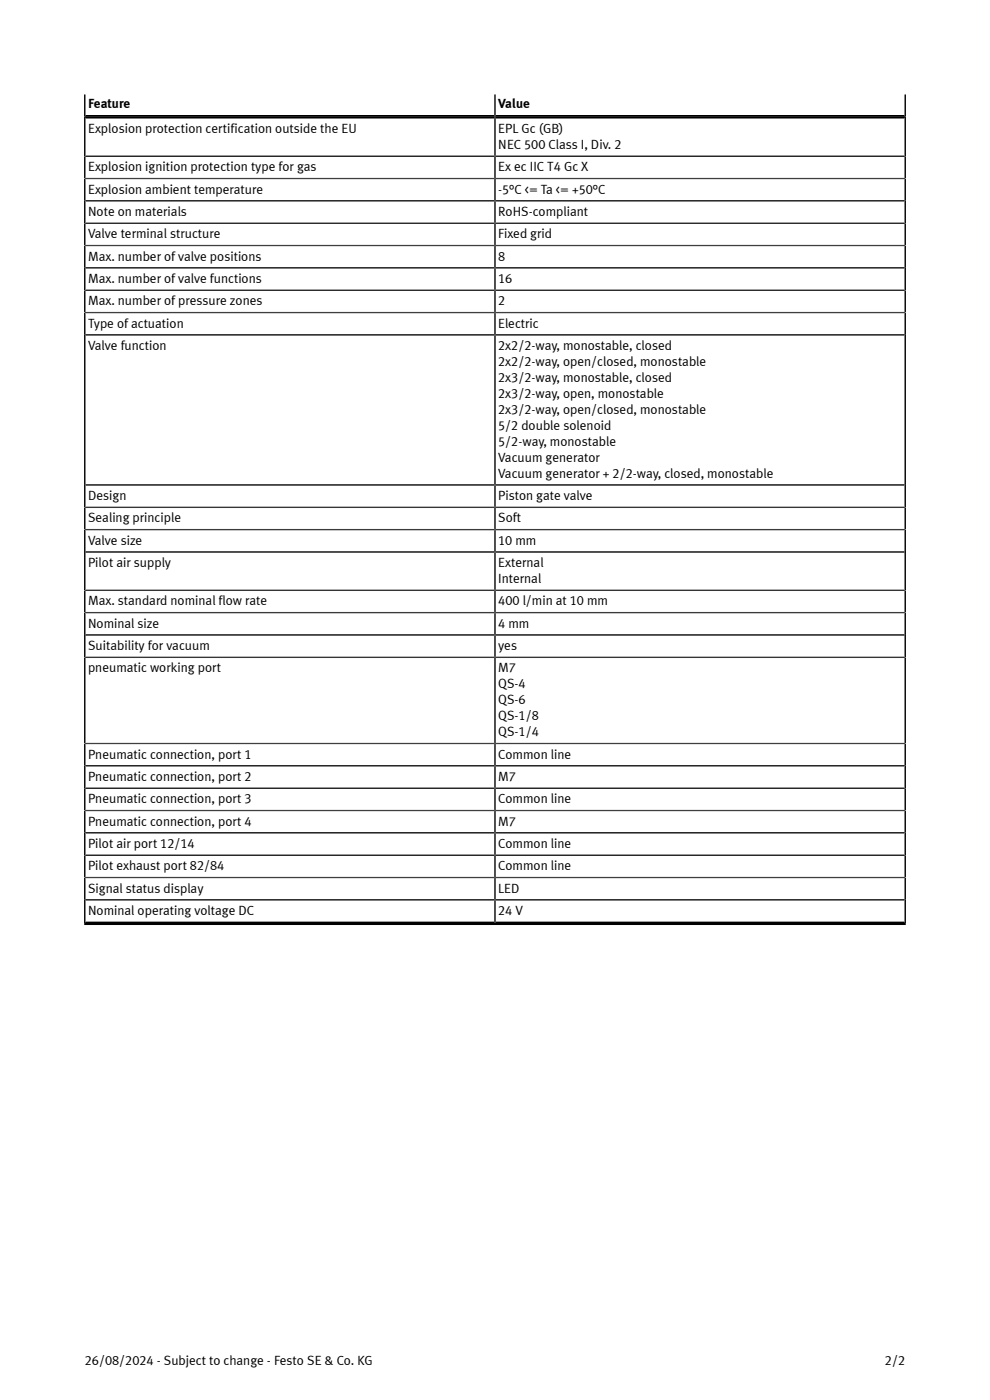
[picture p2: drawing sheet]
<svg xmlns="http://www.w3.org/2000/svg" width="210mm" height="297mm" viewBox="0 0 210 297" stroke-linecap="round" stroke-linejoin="round" font-family="sans-serif">
<defs><g id="words">
<g font-size="2.8">
<text x="18.7" y="22.9">Feature</text>
<text x="105.7" y="22.9">Value</text>
<text x="18.7" y="28.2">Explosion protection certification outside the EU</text>
<text x="105.7" y="28.2">EPL Gc (GB)</text>
<text x="105.7" y="31.6">NEC 500 Class I, Div. 2</text>
<text x="18.7" y="36.3">Explosion ignition protection type for gas</text>
<text x="18.7" y="41.1">Explosion ambient temperature</text>
<text x="105.7" y="36.3">Ex ec IIC T4 Gc X</text>
<text x="105.7" y="41.1">-5°C &lt;= Ta &lt;= +50°C</text>
<text x="18.7" y="45.8">Note on materials</text>
<text x="105.7" y="45.8">RoHS-compliant</text>
<text x="18.7" y="50.5">Valve terminal structure</text>
<text x="105.7" y="50.5">Fixed grid</text>
<text x="18.7" y="55.3">Max. number of valve positions</text>
<text x="105.7" y="55.3">8</text>
<text x="18.7" y="60">Max. number of valve functions</text>
<text x="18.7" y="64.8">Max. number of pressure zones</text>
<text x="105.7" y="60">16</text>
<text x="105.7" y="64.8">2</text>
<text x="18.7" y="69.5">Type of actuation</text>
<text x="105.7" y="69.5">Electric</text>
<text x="18.7" y="74.2">Valve function</text>
<text x="105.7" y="74.2">2x2/2-way, monostable, closed</text>
<text x="105.7" y="77.6">2x2/2-way, open/closed, monostable</text>
<text x="105.7" y="81">2x3/2-way, monostable, closed</text>
<text x="105.7" y="84.4">2x3/2-way, open, monostable</text>
<text x="105.7" y="87.8">2x3/2-way, open/closed, monostable</text>
<text x="105.7" y="91.2">5/2 double solenoid</text>
<text x="105.7" y="94.6">5/2-way, monostable</text>
<text x="105.7" y="97.9">Vacuum generator</text>
<text x="105.7" y="101.3">Vacuum generator + 2/2-way, closed, monostable</text>
<text x="18.7" y="106.1">Design</text>
<text x="105.7" y="106.1">Piston gate valve</text>
<text x="18.7" y="110.8">Sealing principle</text>
<text x="105.7" y="110.8">Soft</text>
<text x="18.7" y="115.6">Valve size</text>
<text x="105.7" y="115.6">10 mm</text>
<text x="18.7" y="120.3">Pilot air supply</text>
<text x="105.7" y="120.3">External</text>
<text x="105.7" y="123.7">Internal</text>
<text x="18.7" y="128.4">Max. standard nominal flow rate</text>
<text x="105.7" y="128.4">400 l/min at 10 mm</text>
<text x="18.7" y="133.2">Nominal size</text>
<text x="18.7" y="137.9">Suitability for vacuum</text>
<text x="105.7" y="133.2">4 mm</text>
<text x="105.7" y="137.9">yes</text>
<text x="18.7" y="142.6">pneumatic working port</text>
<text x="105.7" y="142.6">M7</text>
<text x="105.7" y="146">QS-4</text>
<text x="105.7" y="149.4">QS-6</text>
<text x="105.7" y="152.8">QS-1/8</text>
<text x="18.7" y="160.9">Pneumatic connection, port 1</text>
<text x="105.7" y="156.2">QS-1/4</text>
<text x="105.7" y="160.9">Common line</text>
<text x="18.7" y="165.7">Pneumatic connection, port 2</text>
<text x="105.7" y="165.7">M7</text>
<text x="18.7" y="170.4">Pneumatic connection, port 3</text>
<text x="105.7" y="170.4">Common line</text>
<text x="18.7" y="175.1">Pneumatic connection, port 4</text>
<text x="18.7" y="179.9">Pilot air port 12/14</text>
<text x="105.7" y="175.1">M7</text>
<text x="105.7" y="179.9">Common line</text>
<text x="18.7" y="184.6">Pilot exhaust port 82/84</text>
<text x="105.7" y="184.6">Common line</text>
<text x="18.7" y="189.4">Signal status display</text>
<text x="105.7" y="189.4">LED</text>
<text x="18.7" y="194.1">Nominal operating voltage DC</text>
<text x="105.7" y="194.1">24 V</text>
<text x="18" y="289.5">26/08/2024 - Subject to change - Festo SE &amp; Co. KG</text>
<text x="187.7" y="289.5">2/2</text>
</g>
</g></defs>
<g fill="none" stroke="#000" stroke-width=".35">
<path d="M18 20v176.3M105 20v175.9M192 20v176.3M18 33.1h174M18 37.9h174M18 42.6h174M18 47.4h174M18 52.1h174M18 56.8h174M18 61.6h174M18 66.3h174M18 71h174"/>
<path d="M18 102.9h174M18 107.6h174M18 112.4h174M18 117.1h174M18 125.2h174M18 130h174M18 134.7h174M18 139.4h174M18 157.7h174M18 162.5h174M18 167.2h174M18 171.9h174"/>
<path d="M18 176.7h174M18 181.4h174M18 186.2h174M18 190.9h174"/>
</g>
<path d="M18 24.8h174M17.8 195.9h174.4" fill="none" stroke="#000" stroke-width=".8" stroke-linecap="butt"/>
<use href="#words"/>
</svg>
